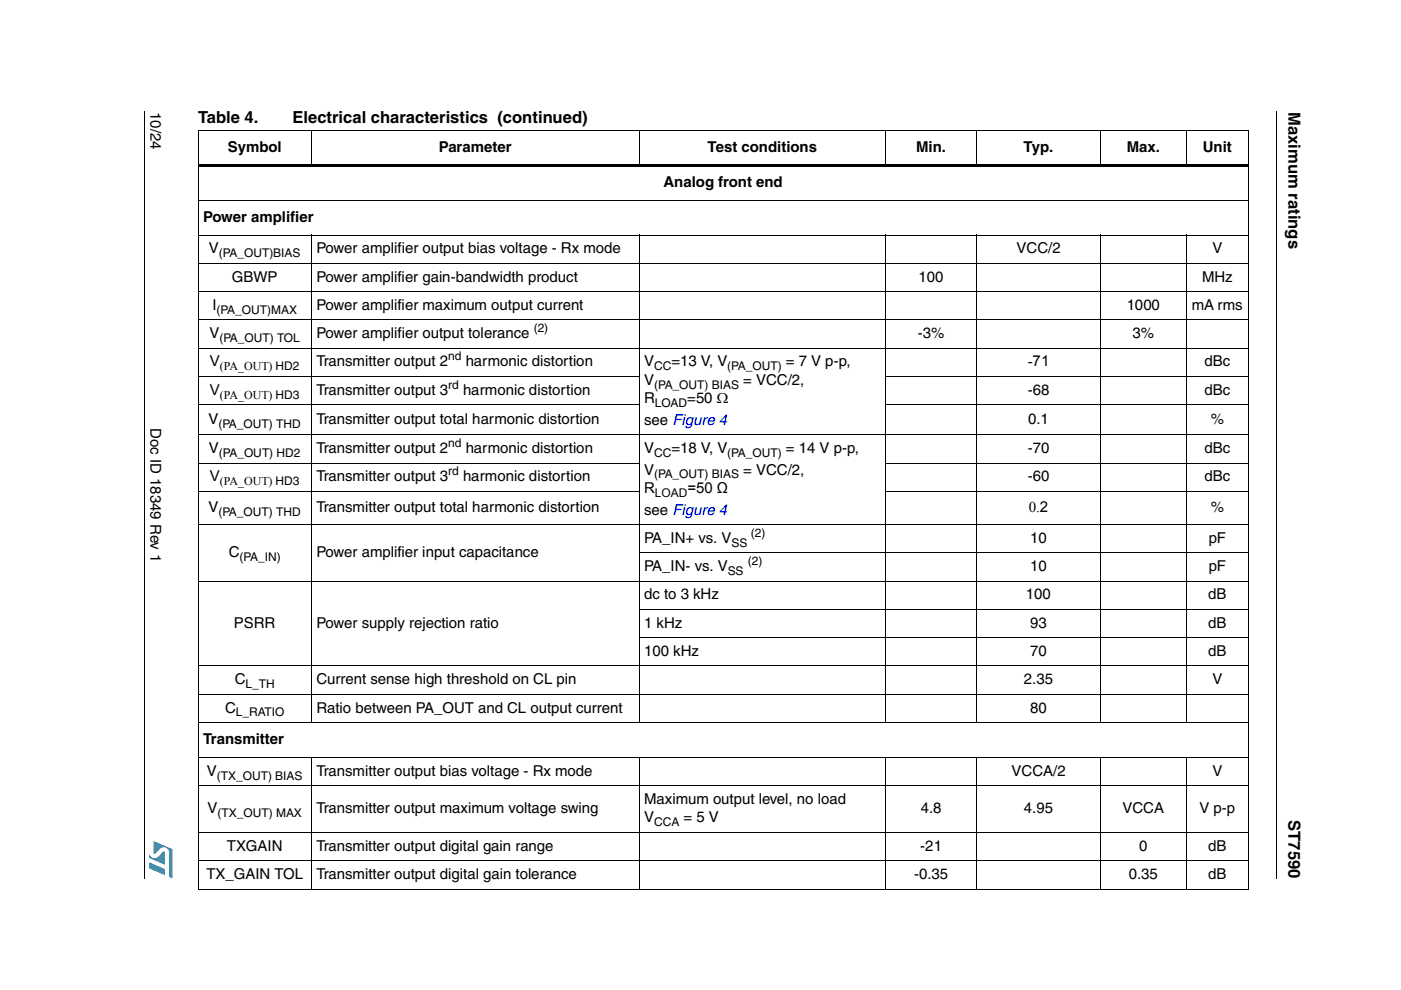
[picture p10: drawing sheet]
<svg xmlns="http://www.w3.org/2000/svg" width="297mm" height="210mm" viewBox="0 0 297 210" stroke-linecap="round" stroke-linejoin="round" font-family="sans-serif">
<defs><g id="words">
<g font-size="3.5">
<text x="273.2" y="23.7" transform="rotate(90 273.2 23.7)">Maximum ratings</text>
<text x="42" y="26.1">Table 4.</text>
<text x="62" y="26.1">Electrical characteristics (continued)</text>
<text x="273.2" y="173.9" transform="rotate(90 273.2 173.9)">ST7590</text>
</g>
<g font-size="3.2">
<text x="31.9" y="23.7" transform="rotate(90 31.9 23.7)">10/24</text>
<text x="48.3" y="32.2">Symbol</text>
<text x="93.1" y="32.2">Parameter</text>
<text x="150" y="32.2">Test conditions</text>
<text x="194.2" y="32.2">Min.</text>
<text x="217" y="32.2">Typ.</text>
<text x="238.9" y="32.2">Max.</text>
<text x="255" y="32.2">Unit</text>
<text x="140.7" y="39.6">Analog front end</text>
<text x="43" y="47">Power amplifier</text>
<text x="44.3" y="53.7">V</text>
<text x="67.1" y="53.7">Power amplifier output bias voltage - Rx mode</text>
<text x="215.5" y="53.7">VCC/2</text>
<text x="257.1" y="53.7">V</text>
<text x="49.2" y="59.7">GBWP</text>
<text x="67.1" y="59.7">Power amplifier gain-bandwidth product</text>
<text x="194.8" y="59.7">100</text>
<text x="254.9" y="59.7">MHz</text>
<text x="45.1" y="65.7">I</text>
<text x="67.1" y="65.7">Power amplifier maximum output current</text>
<text x="238.9" y="65.7">1000</text>
<text x="252.7" y="65.7">mA rms</text>
<text x="44.4" y="71.7">V</text>
<text x="67.1" y="71.7">Power amplifier output tolerance</text>
<text x="194.6" y="71.7">-3%</text>
<text x="240.1" y="71.7">3%</text>
<text x="44.5" y="77.7">V</text>
<text x="67.1" y="77.7">Transmitter output 2</text>
<text x="98.7" y="77.7">harmonic distortion</text>
<text x="136.6" y="77.7">V</text>
<text x="142.3" y="77.7">=13 V, V</text>
<text x="166.6" y="77.7">= 7 V p-p,</text>
<text x="217.9" y="77.7">-71</text>
<text x="255.4" y="77.7">dBc</text>
<text x="44.5" y="83.7">V</text>
<text x="67.1" y="83.7">Transmitter output 3</text>
<text x="98.2" y="83.7">harmonic distortion</text>
<text x="136.6" y="81.6">V</text>
<text x="157.6" y="81.6">= VCC/2,</text>
<text x="217.9" y="83.7">-68</text>
<text x="255.4" y="83.7">dBc</text>
<text x="44.2" y="89.9">V</text>
<text x="67.1" y="89.9">Transmitter output total harmonic distortion</text>
<text x="136.6" y="85.5">R</text>
<text x="145.7" y="85.5">=50 Ω</text>
<text x="218" y="89.9">0.1</text>
<text x="256.7" y="89.9">%</text>
<text x="31.9" y="90.8" transform="rotate(90 31.9 90.8)">Doc ID 18349 Rev 1</text>
<text x="136.6" y="90.1">see Figure 4</text>
<text x="44.3" y="96.1">V</text>
<text x="67.1" y="96.1">Transmitter output 2</text>
<text x="98.7" y="96.1">harmonic distortion</text>
<text x="136.6" y="96.1">V</text>
<text x="136.6" y="100.6">V</text>
<text x="142.3" y="96.1">=18 V, V</text>
<text x="157.6" y="100.6">= VCC/2,</text>
<text x="166.6" y="96.1">= 14 V p-p,</text>
<text x="217.9" y="96.1">-70</text>
<text x="255.4" y="96.1">dBc</text>
<text x="44.5" y="102">V</text>
<text x="67.1" y="102">Transmitter output 3</text>
<text x="98.2" y="102">harmonic distortion</text>
<text x="136.6" y="104.5">R</text>
<text x="145.8" y="104.5">=50 Ω</text>
<text x="217.9" y="102">-60</text>
<text x="255.4" y="102">dBc</text>
<text x="44.2" y="108.6">V</text>
<text x="67.1" y="108.6">Transmitter output total harmonic distortion</text>
<text x="136.6" y="109.1">see Figure 4</text>
<text x="218.1" y="108.6">0.2</text>
<text x="256.7" y="108.6">%</text>
<text x="48.5" y="118.1">C</text>
<text x="67.1" y="118.1">Power amplifier input capacitance</text>
<text x="136.6" y="115.1">PA_IN+ vs. V</text>
<text x="218.4" y="115.1">10</text>
<text x="256.3" y="115.1">pF</text>
<text x="136.6" y="121.1">PA_IN- vs. V</text>
<text x="218.4" y="121.1">10</text>
<text x="256.3" y="121.1">pF</text>
<text x="136.6" y="127.1">dc to 3 kHz</text>
<text x="217.5" y="127.1">100</text>
<text x="256.1" y="127.1">dB</text>
<text x="49.6" y="133.1">PSRR</text>
<text x="67.1" y="133.1">Power supply rejection ratio</text>
<text x="136.6" y="133.1">1 kHz</text>
<text x="218.4" y="133.1">93</text>
<text x="256.2" y="133.1">dB</text>
<text x="136.6" y="139.1">100 kHz</text>
<text x="218.4" y="139.1">70</text>
<text x="256.2" y="139.1">dB</text>
<text x="49.8" y="145.1">C</text>
<text x="67.1" y="145.1">Current sense high threshold on CL pin</text>
<text x="217.1" y="145.1">2.35</text>
<text x="257" y="145.1">V</text>
<text x="47.7" y="151.1">C</text>
<text x="67.1" y="151.1">Ratio between PA_OUT and CL output current</text>
<text x="218.4" y="151.1">80</text>
<text x="43" y="157.8">Transmitter</text>
<text x="43.9" y="164.5">V</text>
<text x="67.1" y="164.5">Transmitter output bias voltage - Rx mode</text>
<text x="214.5" y="164.5">VCCA/2</text>
<text x="257.1" y="164.5">V</text>
<text x="44" y="172.4">V</text>
<text x="67.1" y="172.4">Transmitter output maximum voltage swing</text>
<text x="136.6" y="170.5">Maximum output level, no load</text>
<text x="195.2" y="172.4">4.8</text>
<text x="217.1" y="172.4">4.95</text>
<text x="238" y="172.4">VCCA</text>
<text x="254.3" y="172.4">V p-p</text>
<text x="136.6" y="174.4">V</text>
<text x="144.9" y="174.4">= 5 V</text>
<text x="48.1" y="180.4">TXGAIN</text>
<text x="67.1" y="180.4">Transmitter output digital gain range</text>
<text x="195.1" y="180.4">-21</text>
<text x="241.5" y="180.4">0</text>
<text x="256.1" y="180.4">dB</text>
<text x="43.8" y="186.4">TX_GAIN TOL</text>
<text x="67.1" y="186.4">Transmitter output digital gain tolerance</text>
<text x="193.8" y="186.4">-0.35</text>
<text x="239.3" y="186.4">0.35</text>
<text x="256.1" y="186.4">dB</text>
</g>
<g font-size="2.5">
<text x="46.4" y="54.5">(PA_OUT)BIAS</text>
<text x="45.9" y="66.5">(PA_OUT)MAX</text>
<text x="113.2" y="70.4">(2)</text>
<text x="46.5" y="72.5">(PA_OUT) TOL</text>
<text x="95" y="76.4">nd</text>
<text x="46.6" y="78.5">(PA_OUT) HD2</text>
<text x="95" y="82.4">rd</text>
<text x="138.7" y="78.5">CC</text>
<text x="138.7" y="82.4">(PA_OUT) BIAS</text>
<text x="154.2" y="78.5">(PA_OUT)</text>
<text x="46.6" y="84.5">(PA_OUT) HD3</text>
<text x="138.8" y="86.3">LOAD</text>
<text x="46.3" y="90.7">(PA_OUT) THD</text>
<text x="95" y="94.8">nd</text>
<text x="46.4" y="96.9">(PA_OUT) HD2</text>
<text x="95" y="100.8">rd</text>
<text x="138.7" y="96.9">CC</text>
<text x="138.7" y="101.4">(PA_OUT) BIAS</text>
<text x="154.2" y="96.9">(PA_OUT)</text>
<text x="46.6" y="102.8">(PA_OUT) HD3</text>
<text x="138.8" y="105.3">LOAD</text>
<text x="46.3" y="109.4">(PA_OUT) THD</text>
<text x="159.2" y="113.8">(2)</text>
<text x="50.8" y="118.9">(PA_IN)</text>
<text x="155.1" y="115.9">SS</text>
<text x="158.6" y="119.8">(2)</text>
<text x="154.3" y="121.9">SS</text>
<text x="52" y="145.9">L_TH</text>
<text x="50" y="151.9">L_RATIO</text>
<text x="46" y="165.3">(TX_OUT) BIAS</text>
<text x="46.1" y="173.2">(TX_OUT) MAX</text>
<text x="138.7" y="175.2">CCA</text>
</g>
</g></defs>
<g fill="#009ad9">
<path d="M31.6 182.8l3.4 1.5v1.2l-3.4-1.4z"/>
<path d="M32.5 178.3l4.1 1.8v6.1l-.7-.3v-5.1a1.13 1.13 0 0 0-.8-1.1 1.13 1.13 0 0 0-1.2 .3l-1 1h-.3z"/>
<path d="M31.7 181.2a1.18 1.18 0 0 0 1.8 .5l1.1-1.1h.3l.1 2.7-3.4-1.4z"/>
</g>
<path d="M30.6 23.6l.2 .1zM41.9 34.8h222.8v.5h-222.8zM270.6 23.6l.2 .1z" fill="#000"/>
<g fill="none" stroke="#000" stroke-width=".21">
<path d="M30.7 23.7v162.6M41.9 27.6h222.8M42 27.7v160.7M66 27.5v7.8M135.5 27.5v7.8M187.7 27.5v7.8M207.1 27.5v7.8M233.2 27.5v7.8M251.6 27.5v7.8M264.6 27.7v160.7M270.7 23.7v162.6M41.9 42.4h222.8"/>
<path d="M41.9 49.8h222.8M41.9 55.8h222.8M66 49.7v103.6M135.5 49.7v103.6M187.7 49.7v103.6M207.1 49.7v103.6M233.2 49.7v103.6M251.6 49.7v103.6M41.9 61.8h222.8M41.9 67.8h222.8M41.9 73.8h222.8M41.9 79.8h93.7"/>
<path d="M187.6 79.8h77.1M41.9 85.8h93.7M41.9 92.2h222.8M41.9 98.2h93.7M187.6 85.8h77.1M187.6 98.2h77.1M41.9 104.2h93.7M41.9 111.2h222.8M135.4 117.2h129.3M187.6 104.2h77.1M41.9 123.2h222.8M135.4 129.2h129.3"/>
<path d="M135.4 135.2h129.3M41.9 141.2h222.8M41.9 147.2h222.8M41.9 153.2h222.8M41.9 160.6h222.8M41.9 166.6h222.8M41.9 176.5h222.8M66 160.5v28.1M135.5 160.5v28.1M187.7 160.5v28.1M207.1 160.5v28.1M233.2 160.5v28.1"/>
<path d="M251.6 160.5v28.1M41.9 182.5h222.8M41.9 188.5h222.8"/>
</g>
<use href="#words"/>
</svg>
